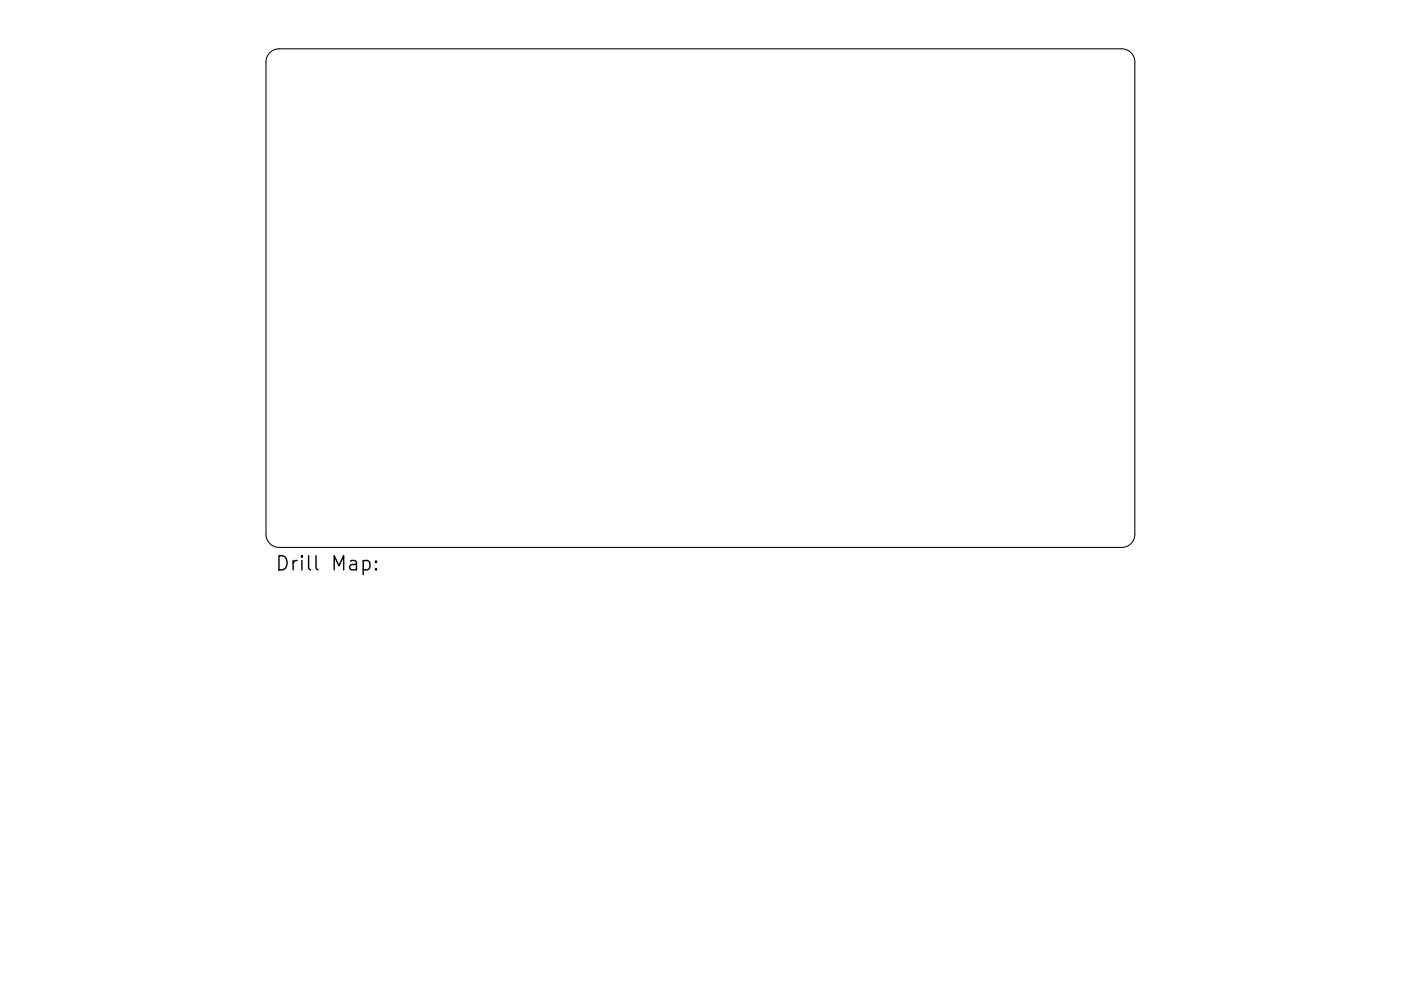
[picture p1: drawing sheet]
<svg xmlns="http://www.w3.org/2000/svg" width="297mm" height="210mm" viewBox="0 0 297 210" stroke-linecap="round" stroke-linejoin="round" font-family="sans-serif">
<defs><g id="words">
<text font-size="4.2" x="58.3" y="121.1">Drill Map:</text>
</g></defs>
<path d="M57.2 11.2a2.79 2.79 0 0 1 2-.8h178.6a2.79 2.79 0 0 1 2.8 2.7v100.3a2.79 2.79 0 0 1-2.8 2.7h-178.6a2.79 2.79 0 0 1-2.8-2.7v-100.3a2.79 2.79 0 0 1 .8-1.9z" fill="none" stroke="#000" stroke-width=".22"/>
<path d="M77 119.1l.9-.2 .5 .6v.8l-.3 .5-.2 .1-.9-.1M79.7 119.1l.2 .1-.2 .1-.1-.1 .1-.1v.2M79.7 120.6l.2 .2-.2 .1-.1-.1 .1-.2v.3" fill="none" stroke="#000" stroke-width=".3"/>
<use href="#words"/>
</svg>
